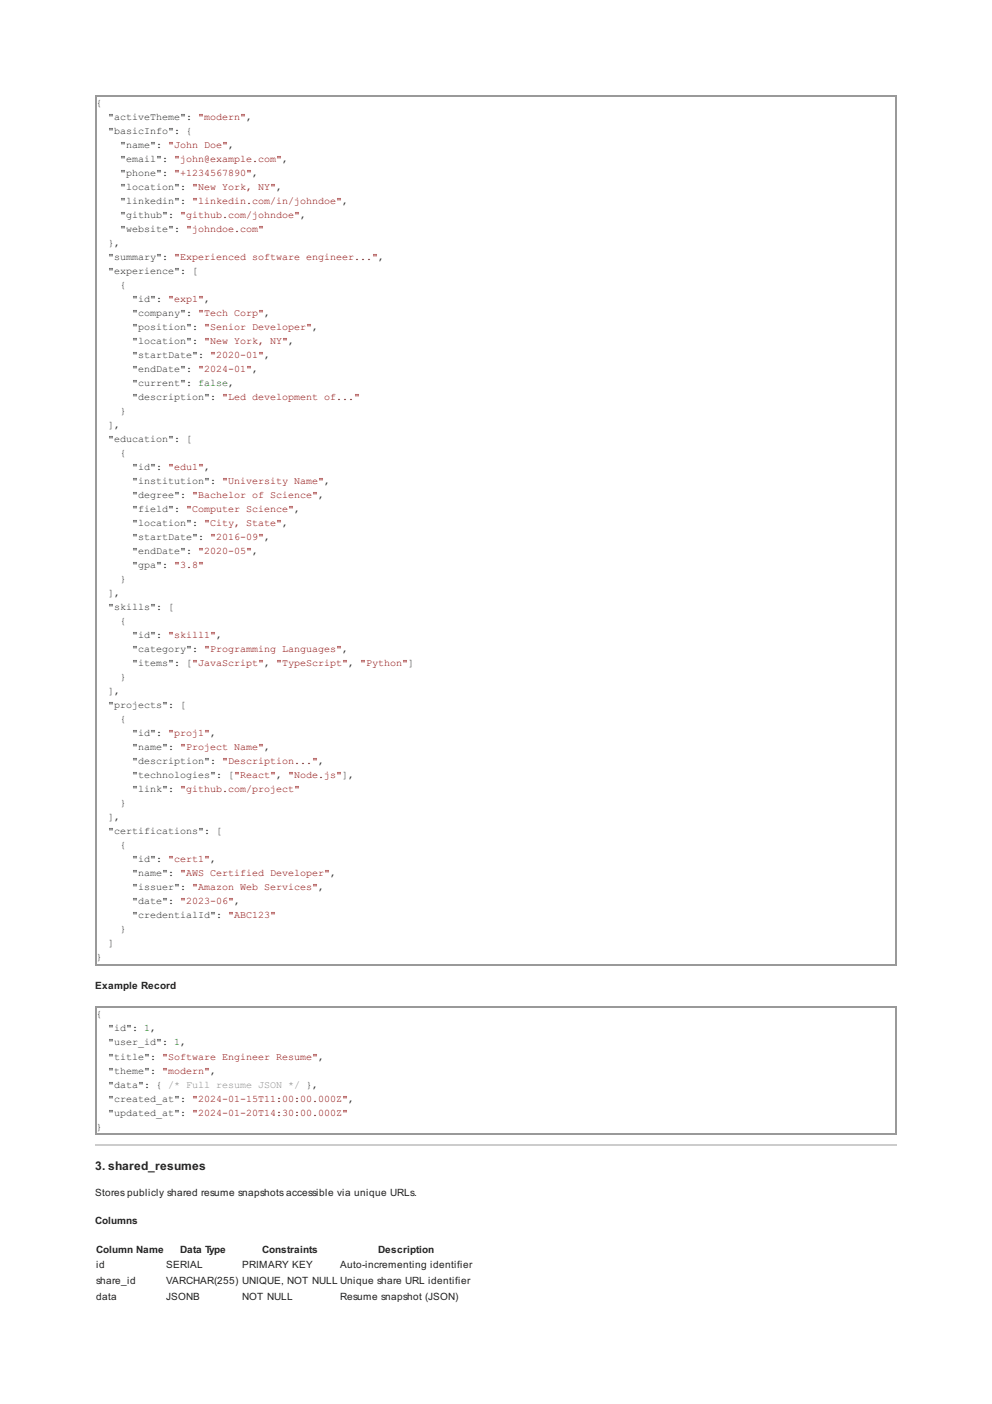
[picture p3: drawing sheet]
<svg xmlns="http://www.w3.org/2000/svg" width="210mm" height="297mm" viewBox="0 0 210 297" stroke-linecap="round" stroke-linejoin="round" font-family="sans-serif">
<defs><g id="words">
<text font-size="2.5" fill="#222" x="20.1" y="247.4">3. shared_resumes</text>
<g font-size="2.1" fill="#222">
<text x="20.3" y="22.4">{</text>
<text x="22.9" y="25.4">&quot;activeTheme&quot;: &quot;modern&quot;,</text>
<text x="22.9" y="28.4">&quot;basicInfo&quot;: {</text>
<text x="25.4" y="31.3">&quot;name&quot;: &quot;John Doe&quot;,</text>
<text x="25.4" y="34.3">&quot;email&quot;: &quot;john@example.com&quot;,</text>
<text x="25.4" y="37.3">&quot;phone&quot;: &quot;+1234567890&quot;,</text>
<text x="25.4" y="40.2">&quot;location&quot;: &quot;New York, NY&quot;,</text>
<text x="25.4" y="43.2">&quot;linkedin&quot;: &quot;linkedin.com/in/johndoe&quot;,</text>
<text x="25.4" y="46.1">&quot;github&quot;: &quot;github.com/johndoe&quot;,</text>
<text x="22.9" y="52.1">},</text>
<text x="25.4" y="49.1">&quot;website&quot;: &quot;johndoe.com&quot;</text>
<text x="22.9" y="55">&quot;summary&quot;: &quot;Experienced software engineer...&quot;,</text>
<text x="22.9" y="58">&quot;experience&quot;: [</text>
<text x="25.4" y="61">{</text>
<text x="27.9" y="63.9">&quot;id&quot;: &quot;exp1&quot;,</text>
<text x="27.9" y="66.9">&quot;company&quot;: &quot;Tech Corp&quot;,</text>
<text x="27.9" y="69.8">&quot;position&quot;: &quot;Senior Developer&quot;,</text>
<text x="27.9" y="72.8">&quot;location&quot;: &quot;New York, NY&quot;,</text>
<text x="27.9" y="75.8">&quot;startDate&quot;: &quot;2020-01&quot;,</text>
<text x="27.9" y="78.7">&quot;endDate&quot;: &quot;2024-01&quot;,</text>
<text x="27.9" y="81.7">&quot;current&quot;: false,</text>
<text x="25.4" y="87.6">}</text>
<text x="27.9" y="84.7">&quot;description&quot;: &quot;Led development of...&quot;</text>
<text x="22.9" y="90.6">],</text>
<text x="22.9" y="93.6">&quot;education&quot;: [</text>
<text x="25.4" y="96.5">{</text>
<text x="27.9" y="99.5">&quot;id&quot;: &quot;edu1&quot;,</text>
<text x="27.9" y="102.4">&quot;institution&quot;: &quot;University Name&quot;,</text>
<text x="27.9" y="105.4">&quot;degree&quot;: &quot;Bachelor of Science&quot;,</text>
<text x="27.9" y="108.4">&quot;field&quot;: &quot;Computer Science&quot;,</text>
<text x="27.9" y="111.3">&quot;location&quot;: &quot;City, State&quot;,</text>
<text x="27.9" y="114.3">&quot;startDate&quot;: &quot;2016-09&quot;,</text>
<text x="27.9" y="117.3">&quot;endDate&quot;: &quot;2020-05&quot;,</text>
<text x="25.4" y="123.2">}</text>
<text x="27.9" y="120.2">&quot;gpa&quot;: &quot;3.8&quot;</text>
<text x="22.9" y="126.2">],</text>
<text x="22.9" y="129.1">&quot;skills&quot;: [</text>
<text x="25.4" y="132.1">{</text>
<text x="27.9" y="135">&quot;id&quot;: &quot;skill1&quot;,</text>
<text x="25.4" y="143.9">}</text>
<text x="27.9" y="138">&quot;category&quot;: &quot;Programming Languages&quot;,</text>
<text x="27.9" y="141">&quot;items&quot;: [&quot;JavaScript&quot;, &quot;TypeScript&quot;, &quot;Python&quot;]</text>
<text x="22.9" y="146.9">],</text>
<text x="22.9" y="149.9">&quot;projects&quot;: [</text>
<text x="25.4" y="152.8">{</text>
<text x="27.9" y="155.8">&quot;id&quot;: &quot;proj1&quot;,</text>
<text x="27.9" y="158.7">&quot;name&quot;: &quot;Project Name&quot;,</text>
<text x="27.9" y="161.7">&quot;description&quot;: &quot;Description...&quot;,</text>
<text x="27.9" y="164.7">&quot;technologies&quot;: [&quot;React&quot;, &quot;Node.js&quot;],</text>
<text x="27.9" y="167.6">&quot;link&quot;: &quot;github.com/project&quot;</text>
<text x="22.9" y="173.6">],</text>
<text x="25.4" y="170.6">}</text>
<text x="22.9" y="176.5">&quot;certifications&quot;: [</text>
<text x="25.4" y="179.5">{</text>
<text x="27.9" y="182.5">&quot;id&quot;: &quot;cert1&quot;,</text>
<text x="27.9" y="185.4">&quot;name&quot;: &quot;AWS Certified Developer&quot;,</text>
<text x="27.9" y="188.4">&quot;issuer&quot;: &quot;Amazon Web Services&quot;,</text>
<text x="27.9" y="191.3">&quot;date&quot;: &quot;2023-06&quot;,</text>
<text x="25.4" y="197.3">}</text>
<text x="27.9" y="194.3">&quot;credentialId&quot;: &quot;ABC123&quot;</text>
<text x="20.3" y="203.2">}</text>
<text x="22.9" y="200.2">]</text>
<text x="20.1" y="209.3">Example Record</text>
<text x="20.3" y="215.3">{</text>
<text x="22.9" y="218.2">&quot;id&quot;: 1,</text>
<text x="22.9" y="221.2">&quot;user_id&quot;: 1,</text>
<text x="22.9" y="224.2">&quot;title&quot;: &quot;Software Engineer Resume&quot;,</text>
<text x="22.9" y="227.1">&quot;theme&quot;: &quot;modern&quot;,</text>
<text x="22.9" y="230.1">&quot;data&quot;: { /* Full resume JSON */ },</text>
<text x="22.9" y="233">&quot;created_at&quot;: &quot;2024-01-15T11:00:00.000Z&quot;,</text>
<text x="20.3" y="239">}</text>
<text x="22.9" y="236">&quot;updated_at&quot;: &quot;2024-01-20T14:30:00.000Z&quot;</text>
<text x="20.1" y="252.9">Stores publicly shared resume snapshots accessible via unique URLs.</text>
<text x="20.1" y="258.9">Columns</text>
<text x="20.3" y="265">Column Name</text>
<text x="20.3" y="268.2">id</text>
<text x="35.1" y="268.2">SERIAL</text>
<text x="38.1" y="265">Data Type</text>
<text x="51.2" y="268.2">PRIMARY KEY</text>
<text x="55.5" y="265">Constraints</text>
<text x="72" y="268.2">Auto-incrementing identifier</text>
<text x="80" y="265">Description</text>
<text x="20.3" y="271.6">share_id</text>
<text x="20.3" y="275">data</text>
<text x="35.1" y="271.6">VARCHAR(255) UNIQUE, NOT NULL Unique share URL identifier</text>
<text x="35.1" y="275">JSONB</text>
<text x="51.2" y="275">NOT NULL</text>
<text x="72" y="275">Resume snapshot (JSON)</text>
</g>
</g></defs>
<path d="M20.1 20.2h169.6M20.2 20.1v184.2M189.5 20.1v184.2M20.1 204.2h169.6M20.1 213h169.6M20.2 212.9v27.1M189.5 212.9v27.1M20.1 239.9h169.6" fill="none" stroke="#999" stroke-width=".21"/>
<path d="M20.1 242.3h169.6" fill="none" stroke="#ccc" stroke-width=".21"/>
<use href="#words"/>
</svg>
